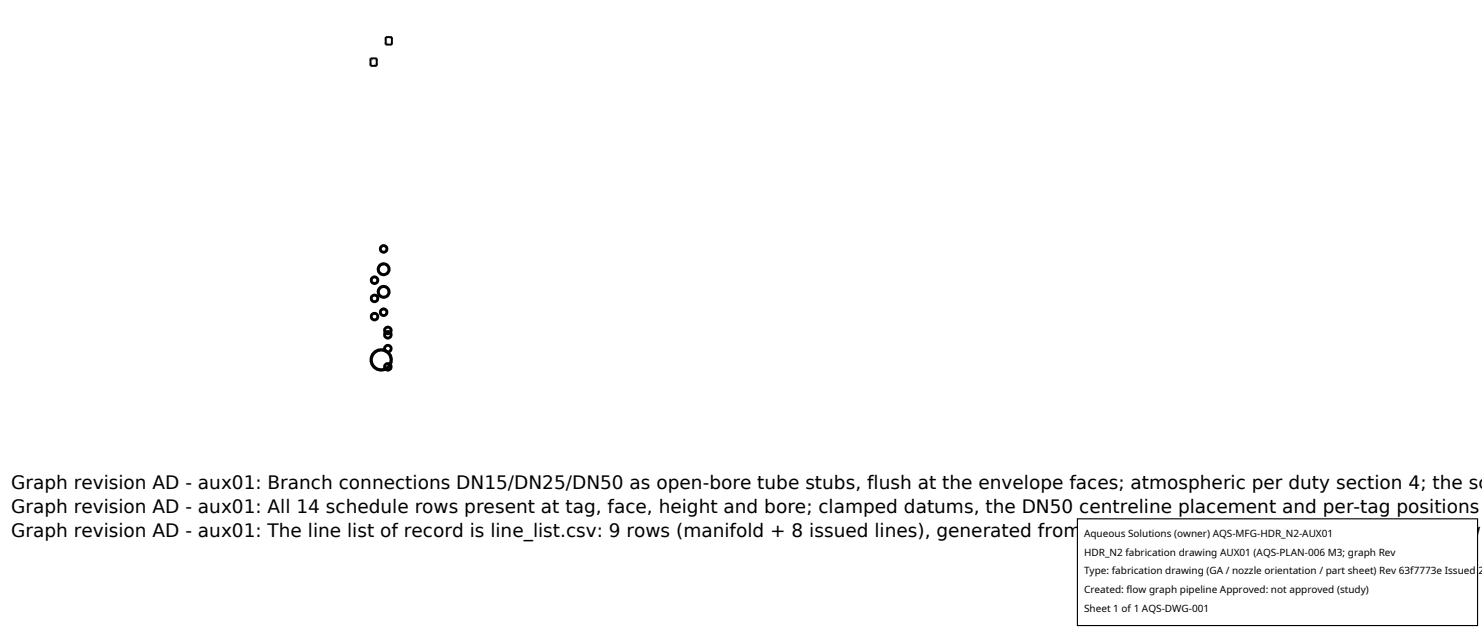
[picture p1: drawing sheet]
<svg xmlns="http://www.w3.org/2000/svg" width="212mm" height="90mm" viewBox="0 0 212 90" stroke-linecap="round" stroke-linejoin="round" font-family="sans-serif">
<defs><g id="words">
<g font-size="2.6">
<text x="1.6" y="69.8">Graph revision AD - aux01: Branch connections DN15/DN25/DN50 as open-bore tube stubs, flush at the envelope faces; atmospheric per duty section 4; the sc</text>
<text x="1.6" y="73.3">Graph revision AD - aux01: All 14 schedule rows present at tag, face, height and bore; clamped datums, the DN50 centreline placement and per-tag positions</text>
<text x="1.6" y="76.7">Graph revision AD - aux01: The line list of record is line_list.csv: 9 rows (manifold + 8 issued lines), generated from the graph edges and AQS-PIP-004; no new</text>
</g>
<g font-size="1.4">
<text x="154.8" y="76.6">Aqueous Solutions (owner) AQS-MFG-HDR_N2-AUX01</text>
<text x="154.8" y="79.3">HDR_N2 fabrication drawing AUX01 (AQS-PLAN-006 M3; graph Rev</text>
<text x="154.8" y="82">Type: fabrication drawing (GA / nozzle orientation / part sheet) Rev 63f7773e Issued 2</text>
<text x="154.8" y="84.7">Created: flow graph pipeline Approved: not approved (study)</text>
<text x="154.8" y="87.4">Sheet 1 of 1 AQS-DWG-001</text>
</g>
</g></defs>
<g fill="none" stroke="#a0a0a0" stroke-width=".26" stroke-dasharray=".3 .3" stroke-linecap="butt">
<path d="M52.9 8.3v1.1M52.9 8.5v.8M52.9 9.3v-.8M52.9 9.3h.9M53.8 8.3v1.1M53.8 8.5h-.9M53.8 8.5v.8M53.8 9.3v-.8M55.1 6.4v-1.1M55.1 5.4h.9M55.1 5.4v.8M55.1 6.2v-.8"/>
<path d="M56 6.4v-1.1M56 5.4v.8M56 6.2v-.8M56 6.2h-.9M53.5 39.5l.4 .1 .1 .4-.1 .4-.4 .2-.4-.2-.1-.4 .1-.4 .4-.1M53.5 39.6l.3 .1 .1 .3-.1 .3-.3 .1-.3-.1-.1-.3 .1-.3 .3-.1M54.8 37.6l-.6 .3-.3 .6 .3 .6 .6 .2 .6-.3 .2-.6-.2-.6-.6-.2M54.8 37.8l-.5 .2-.2 .5 .2 .4 .5 .2 .5-.2 .2-.5-.2-.4-.5-.2M54.8 35l-.4 .2-.1 .4 .1 .3 .4 .2 .4-.2 .1-.4-.1-.3-.4-.2M54.8 35.1l-.3 .2-.1 .3 .1 .2 .3 .1 .3-.1 .1-.3-.1-.2-.3-.2M53.5 44.7l.4 .1 .1 .4-.1 .4-.4 .1-.4-.1-.1-.4 .1-.4 .4-.1M53.5 44.8l.3 .1 .1 .3-.1 .3-.3 .1-.3-.1-.1-.3 .1-.3 .3-.1"/>
<path d="M53.5 42.1l.4 .1 .1 .4-.1 .4-.4 .1-.4-.1-.1-.4 .1-.4 .4-.1M53.5 42.2l.3 .1 .1 .3-.1 .3-.3 .1-.3-.1-.1-.3 .1-.3 .3-.1M54.4 49.9l.6 .1 .5 .3 .4 .5 .1 .6-.1 .6-.4 .5-.5 .3-.6 .1-.6-.1-.5-.4-.3-.5-.1-.5 .1-.6 .4-.5 .5-.3 .5-.1M54.4 50.1l.6 .1 .4 .3 .3 .4 .1 .5-.1 .5-.3 .4-.5 .3-.5 .1-.5-.1-.4-.3-.3-.4-.1-.6 .1-.4 .3-.4 .4-.3 .5-.1M54.8 44l-.4 .2-.1 .4 .1 .4 .4 .1 .4-.1 .1-.4-.1-.4-.4-.2M54.8 44.2l-.3 .1-.1 .3 .1 .2 .3 .2 .3-.1 .1-.3-.1-.3-.3-.1M54.8 40.8l-.6 .3-.3 .6 .3 .6 .6 .2 .7-.3 .1-.6-.2-.5-.6-.3M54.8 41l-.5 .2-.2 .5 .2 .5 .5 .2 .5-.3 .2-.5-.2-.4-.5-.2M54.9 49.9l.2 .1M55 47.5l.1-.1M55 52.6h-.1M55.1 47.6v-.1"/>
<path d="M55.2 52.7l-.2 .1M55.4 50.2l.1 .1M55.4 51.8l-.4 .2-.1 .4 .1 .3 .4 .2 .4-.1 .1-.4-.1-.4-.4-.2M55.4 52l-.3 .1-.1 .3 .1 .3 .3 .1 .3-.1 .1-.3-.1-.3-.3-.1M55.4 49.2l-.4 .2-.1 .4 .1 .3 .4 .2 .4-.1 .1-.4-.1-.4-.4-.2M55.4 49.4l-.3 .1-.1 .3 .1 .3 .3 .1 .3-.1 .1-.3-.1-.3-.3-.1M55.4 47.3l.4 .1 .1 .4-.2 .4-.3 .1-.4-.1-.1-.4 .1-.4 .4-.1M55.4 47.4l.3 .1 .1 .3-.1 .3-.3 .1-.3-.1-.1-.3 .1-.3 .3-.1M55.4 46.6l-.4 .2-.1 .4 .1 .3 .4 .2 .4-.1 .1-.4-.1-.4-.4-.2M55.4 46.8l-.3 .1-.1 .3 .1 .2 .3 .2 .3-.1 .1-.3-.1-.3-.3-.1M55.6 47.5l.1 .1M55.7 51.9l-.1 .1"/>
<path d="M55.7 47.4l.1 .1M55.8 52l-.1 .2"/>
</g>
<g fill="none" stroke="#000" stroke-width=".26">
<path d="M52.9 8.3h.9v1.1h-.9zM55.1 5.3h.9v1.1h-.9zM54.9 49.9h-.7l-.7 .3-.4 .6-.2 .7 .2 .7 .6 .5 .6 .2 .7-.1M55 47.5l-.1 .3v.2l.2 .3h.3h.3l.2-.2v-.3l-.1-.3M55.1 47.4l.3-.1 .3 .1M55.1 47.6l-.1 .4 .4 .2 .3-.2v-.4M55.1 50l.3 .2M55.1 47.5l.3-.1 .2 .1M55.5 50.3l.3 .4 .2 .5-.2 .8M55.6 52l-.6 .6M55.7 51.9l.1-.5-.1-.4-.2-.4-.3-.3-.5-.2h-.4l-.4 .1-.4 .3-.3 .3-.1 .5 .1 .4 .1 .4 .3 .4 .5 .2 .8-.1M55.7 52.2l-.5 .5"/>
<circle cx="54.8" cy="35.5" r=".54"/>
<circle cx="54.8" cy="38.4" r=".68"/>
<circle cx="54.8" cy="35.5" r=".4"/>
<circle cx="54.8" cy="38.4" r=".85"/>
<circle cx="53.5" cy="40" r=".4"/>
<circle cx="53.5" cy="40" r=".54"/>
<circle cx="53.5" cy="45.2" r=".4"/>
<circle cx="53.5" cy="42.6" r=".4"/>
<circle cx="53.5" cy="42.6" r=".54"/>
<circle cx="53.5" cy="45.2" r=".54"/>
<circle cx="54.8" cy="41.7" r=".68"/>
<circle cx="54.8" cy="44.6" r=".4"/>
<circle cx="54.8" cy="41.7" r=".85"/>
<circle cx="54.8" cy="44.6" r=".54"/>
<circle cx="55.4" cy="52.4" r=".4"/>
<circle cx="55.4" cy="47.2" r=".54"/>
<circle cx="55.4" cy="47.2" r=".4"/>
<circle cx="55.4" cy="52.4" r=".54"/>
<circle cx="55.4" cy="49.8" r=".4"/>
<circle cx="55.4" cy="49.8" r=".54"/>
</g>
<path d="M153.9 74.1h57.1v15.2h-57.1z" fill="#fff" stroke="#000" stroke-width=".16"/>
<use href="#words"/>
</svg>
